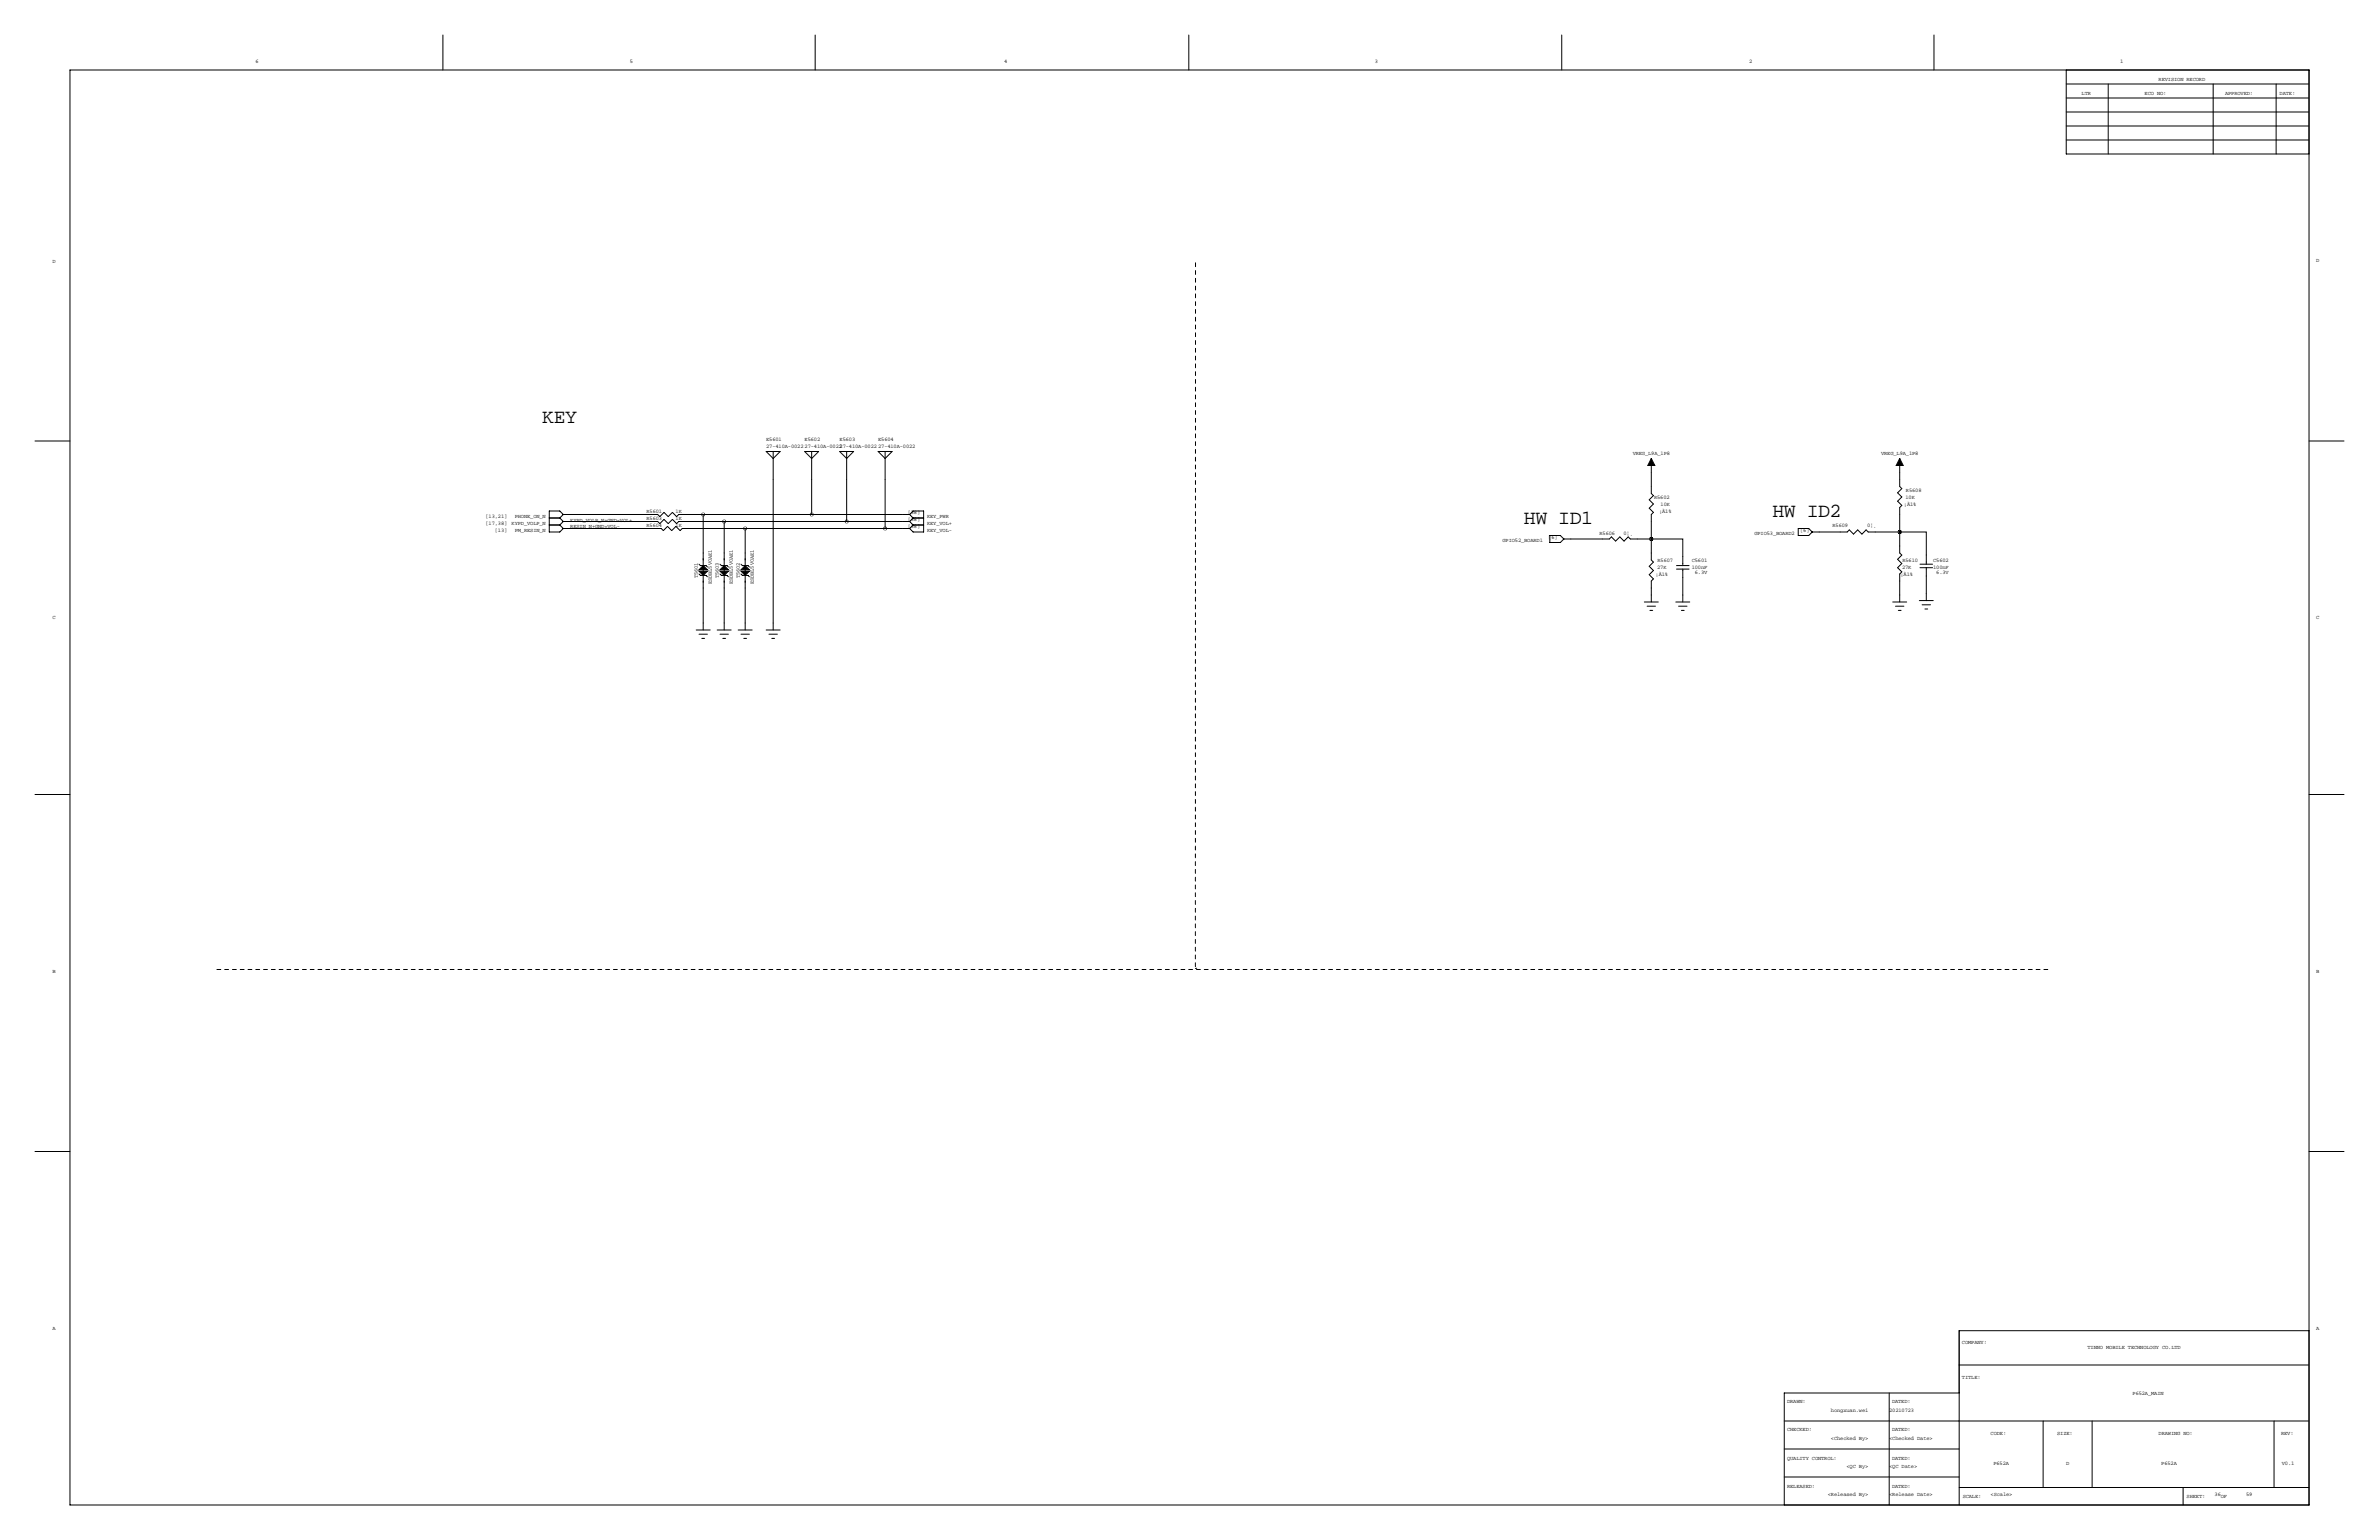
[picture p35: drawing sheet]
<svg xmlns="http://www.w3.org/2000/svg" width="864mm" height="559mm" viewBox="0 0 864 559" stroke-linecap="round" stroke-linejoin="round" font-family="sans-serif">
<defs><g id="words">
<g font-size="7.3">
<text x="196.8" y="153.7">KEY</text>
<text x="553.2" y="190">HW ID1</text>
<text x="643.4" y="187.5">HW ID2</text>
</g>
<g font-size="2">
<text x="92.7" y="22.9">6</text>
<text x="228.6" y="22.9">5</text>
<text x="364.5" y="22.9">4</text>
<text x="499.1" y="22.9">3</text>
<text x="635" y="22.9">2</text>
<text x="769.6" y="22.9">1</text>
<text x="783.6" y="29.2">REVISION RECORD</text>
<text x="755.6" y="34.3">LTR</text>
<text x="778.5" y="34.3">ECO NO:</text>
<text x="807.7" y="34.3">APPROVED:</text>
<text x="827.5" y="34.3">DATE:</text>
<text x="19.1" y="95.2">D</text>
<text x="840.7" y="95.2">D</text>
<text x="278.1" y="160">E5601</text>
<text x="292.1" y="160">E5602</text>
<text x="304.8" y="160">E5603</text>
<text x="318.8" y="160">E5604</text>
<text x="278.1" y="162.6">27-410A-0022</text>
<text x="292.1" y="162.6">27-410A-002227-410A-0022</text>
<text x="318.8" y="162.6">27-410A-0022</text>
<text x="592.7" y="165.1">VREG_L9A_1P8</text>
<text x="682.8" y="165.1">VREG_L9A_1P8</text>
<text x="691.9" y="178.4">R5608</text>
<text x="234.7" y="186">R5601</text>
<text x="245.3" y="186">1K</text>
<text x="600.4" y="180.9">R5602</text>
<text x="602.3" y="186">¡À1%</text>
<text x="602.8" y="183.4">10K</text>
<text x="691.2" y="183.4">¡À1%</text>
<text x="691.7" y="180.9">10K</text>
<text x="176.3" y="190.3">[17,38]</text>
<text x="176.3" y="187.8">[13,21]</text>
<text x="185.7" y="190.5">KYPD_VOLP_N</text>
<text x="186.8" y="188">PHONE_ON_N</text>
<text x="207" y="189.2">KYPD_VOLP_N+GND=VOL+</text>
<text x="207" y="191.8">RESIN_N+GND=VOL-</text>
<text x="234.7" y="191.1">R5604</text>
<text x="234.7" y="188.5">R5603</text>
<text x="245.3" y="191.1">1K</text>
<text x="245.3" y="188.5">1K</text>
<text x="329.5" y="186.5">[38]</text>
<text x="329.5" y="189.1">[38]</text>
<text x="329.5" y="191.6">[38]</text>
<text x="336.6" y="188">KEY_PWR</text>
<text x="336.6" y="190.5">KEY_VOL+</text>
<text x="665.2" y="191.1">R5609</text>
<text x="677.8" y="191.1">0¦¸</text>
<text x="179.6" y="192.9">[13]</text>
<text x="186.8" y="193">PM_RESIN_N</text>
<text x="336.6" y="193">KEY_VOL-</text>
<text x="545.4" y="196.8">GPIO52_BOARD1</text>
<text x="562" y="195.4">[6]</text>
<text x="580.6" y="194.1">R5606</text>
<text x="589.4" y="194.1">0¦¸</text>
<text x="636.9" y="194.3">GPIO53_BOARD2</text>
<text x="653.5" y="192.9">[6]</text>
<text x="601.7" y="203.8">R5607</text>
<text x="614.1" y="203.8">C5601</text>
<text x="690.6" y="203.8">R5610</text>
<text x="701.8" y="203.8">C5602</text>
<text x="253.3" y="209.8" transform="rotate(-90 253.3 209.8)">T5601</text>
<text x="260.9" y="209.8" transform="rotate(-90 260.9 209.8)">T5603</text>
<text x="268.5" y="209.8" transform="rotate(-90 268.5 209.8)">T5602</text>
<text x="601" y="208.8">¡À1%</text>
<text x="601.6" y="206.3">27K</text>
<text x="614.1" y="206.3">100nF</text>
<text x="615.3" y="208.1">6.3V</text>
<text x="689.9" y="208.8">¡À1%</text>
<text x="690.5" y="206.3">27K</text>
<text x="701.8" y="206.3">100nF</text>
<text x="702.9" y="208.1">6.3V</text>
<text x="258.4" y="211.9" transform="rotate(-90 258.4 211.9)">ESDBL5V0AE1</text>
<text x="266" y="211.9" transform="rotate(-90 266 211.9)">ESDBL5V0AE1</text>
<text x="273.6" y="211.9" transform="rotate(-90 273.6 211.9)">ESDBL5V0AE1</text>
<text x="19.1" y="224.8">C</text>
<text x="840.7" y="224.8">C</text>
<text x="19.1" y="353.1">B</text>
<text x="840.7" y="353.1">B</text>
<text x="19.1" y="482.6">A</text>
<text x="840.7" y="482.6">A</text>
<text x="712.2" y="487.7">COMPANY:</text>
<text x="757.8" y="489.5">TINNO MOBILE TECHNOLOGY CO.LTD</text>
<text x="712.2" y="500.4">TITLE:</text>
<text x="648.7" y="509.3">DRAWN:</text>
<text x="686.8" y="509.3">DATED:</text>
<text x="774.1" y="506">P652A_MAIN</text>
<text x="664.7" y="512.4">hongxuan.wei</text>
<text x="685.8" y="512.4">20210723</text>
<text x="648.7" y="519.4">CHECKED:</text>
<text x="686.8" y="519.4">DATED:</text>
<text x="722.6" y="520.7">CODE:</text>
<text x="746.8" y="520.7">SIZE:</text>
<text x="783.6" y="520.7">DRAWING NO:</text>
<text x="828" y="520.7">REV:</text>
<text x="664.7" y="522.5">&lt;Checked By&gt;</text>
<text x="685.8" y="522.5">&lt;Checked Date&gt;</text>
<text x="648.7" y="529.6">QUALITY CONTROL:</text>
<text x="670.3" y="532.7">&lt;QC By&gt;</text>
<text x="685.8" y="532.7">&lt;QC Date&gt;</text>
<text x="686.8" y="529.6">DATED:</text>
<text x="723.6" y="531.4">P652A</text>
<text x="750" y="531.4">D</text>
<text x="784.6" y="531.4">P652A</text>
<text x="828.3" y="531.4">V0.1</text>
<text x="648.7" y="539.8">RELEASED:</text>
<text x="686.8" y="539.8">DATED:</text>
<text x="663.5" y="542.8">&lt;Released By&gt;</text>
<text x="685.8" y="542.8">&lt;Release Date&gt;</text>
<text x="712.5" y="543.6">SCALE:</text>
<text x="722.6" y="542.8">&lt;Scale&gt;</text>
<text x="793.7" y="543.6">SHEET:</text>
<text x="803.9" y="542.8">36</text>
<text x="806.2" y="543.6">OF</text>
<text x="815.3" y="542.8">59</text>
</g>
</g></defs>
<g fill="none" stroke="#000" stroke-width=".36">
<path d="M160.8 12.7v12.7M295.9 12.7v12.7M431.5 12.7v12.7M566.9 12.7v12.7M702.1 12.7v12.7M25.4 25.4h812.8v520.7h-812.8zM750.1 35.6h88.1M750.1 30.5h88.1M750.1 25.4v30.5h88.1M765.3 30.5v25.4M803.4 30.5v25.4M826.3 30.5v25.4"/>
<path d="M750.1 50.8h88.1M750.1 45.7h88.1M750.1 40.6h88.1M12.7 160h12.7M278.1 163.8h5.1l-2.5 2.6zM280.7 163.8v64.8M292.1 163.8h5.1l-2.6 2.6zM294.6 163.8v22.9M304.8 163.8h5.1l-2.6 2.6zM307.3 163.8v25.4M318.8 163.8h5l-2.5 2.6zM321.3 163.8v28"/>
<path d="M599.4 166.4v12.7l.8 .7-1.5 1.6 1.5 1.5-1.5 1.5 1.5 1.5-.8 .8v16.5l.8 .8-1.5 1.5 1.5 1.5-1.5 1.5 1.5 1.6-.8 .7v7.6M689.6 166.4v10.1l.8 .8-1.6 1.5 1.6 1.5-1.6 1.6 1.6 1.5-.8 .7v16.6l.8 .7-1.6 1.5 1.6 1.6-1.6 1.5 1.6 1.5-.8 .8v10.1M838.2 160h12.7M199.4 190.5h3.8M199.4 188h3.8M203.2 190.5l1.3 1.3M203.2 188l1.3 1.2M204.5 191.8h35.5l.8 .7 1.5-1.5 1.5 1.5 1.6-1.5 1.5 1.5 .8-.7h82.5M204.5 189.2h34.3l.7 .8 1.5-1.5 1.6 1.5 1.5-1.5 1.5 1.5 .8-.8h83.8M204.5 186.7h34.3l.7 .8 1.5-1.6 1.6 1.6 1.5-1.6 1.5 1.6 .8-.8h83.8M204.5 186.7l-1.3-1.3h-3.8v7.6h3.8l1.3-1.2M204.5 189.2l-1.3 1.3"/>
<path d="M204.5 186.7l-1.3 1.3M255.3 186.7v41.9M262.9 189.2v39.4M270.5 191.8v36.8M330.2 186.7l1.3-1.3h3.8v7.6h-3.8l-1.3-1.2M330.2 189.2l1.3 1.3M330.2 186.7l1.3 1.3M331.5 190.5h3.8M331.5 188h3.8M331.5 188l-1.3 1.2M331.5 190.5l-1.3 1.3M562.6 194.3h3.8l1.3 1.3-1.3 1.3h-3.8z"/>
<path d="M599.4 195.6h11.5v9.6M599.4 195.6h.1M599.4 195.6h-7.6l-.7-.8-1.6 1.5-1.5-1.5-1.5 1.5-1.5-1.5-.8 .8h-16.5M652.8 191.8h3.8l1.3 1.2-1.3 1.3h-3.8zM657.9 193h12.7l.7-.7 1.5 1.5 1.6-1.5 1.5 1.5 1.5-1.5 .8 .7h11.4M689.6 193h9.7v11.7M689.6 193h.1M253.7 208.3l.6 .5h2l.5 .5M253.7 204.7l.6 .5h2l.5 .5M261.4 204.7l.5 .5h2l.5 .5M261.4 208.3l.5 .5h2l.5 .5M269 204.7l.5 .5h2l.5 .5"/>
<path d="M269 208.3l.5 .5h2l.5 .5M596.9 218.4h5.1M597.9 220h3.1M608.3 218.4h5.1M608.6 205.2h4.6M608.6 206.5h4.6M609.3 220h3.1M610.9 206.5v11.9M687.1 218.4h5M688.1 220h3M696.7 217.9h5.1M697 204.7h4.5"/>
<path d="M697 206h4.5M697.7 219.5h3.1M699.3 206v11.9M252.7 228.6h5.1M253.7 230.1h3.1M254.8 231.6h1M260.3 228.6h5.1M261.4 230.1h3M262.4 231.6h1M268 228.6h5M269 230.1h3M270 231.6h1"/>
<path d="M278.1 228.6h5.1M279.1 230.1h3.1M280.2 231.6h1M598.9 221.5h1M610.4 221.5h1M689.1 221.5h1M698.8 221h1M12.7 288.3h12.7M838.2 288.3h12.7M12.7 417.8h12.7M838.2 417.8h12.7M711.2 495.3h127"/>
<path d="M838.2 482.9h-127v63.2M647.7 515.6h190.5M685.8 505.5v40.6M711.2 505.5h-63.5v40.6M741.7 515.6v24.1M759.5 515.6v24.1M825.5 515.6v24.1M647.7 535.9h63.5M647.7 525.8h63.5M711.2 539.8h127M792.5 539.8v6.3"/>
</g>
<path d="M434 95.4l-.1 256M78.7 351.8h665.5M433.9 351.4l.5-.1" fill="none" stroke="#000" stroke-width=".36" stroke-dasharray="1.4 1.4"/>
<path d="M599.4 166.4l1.3 2.5h-2.5zM689.6 166.4l1.3 2.5h-2.6zM253.7 206.8l1.6-1.6 1.5 1.6zM253.7 207.3h3.1l-1.5 1.5zM261.4 206.8l1.5-1.6 1.5 1.6zM261.4 207.3h3l-1.5 1.5zM269 206.8l1.5-1.6 1.5 1.6zM269 207.3h3l-1.5 1.5z" fill="#000" stroke="#000" stroke-width=".36"/>
<path d="M262.8 189.2a.05 .05 0 0 0 .1 0 .05 .05 0 0 0-.1 0zM270.5 191.8a.05 .05 0 0 0 .1 0 .05 .05 0 0 0-.1 0zM255.2 186.7a.05 .05 0 0 0 .1 0 .05 .05 0 0 0-.1 0zM599.4 195.6a.05 .05 0 0 0 .1 0 .05 .05 0 0 0-.1 0zM599.4 195.6a.05 .05 0 0 0 .1 0 .05 .05 0 0 0-.1 0zM689.6 193a.05 .05 0 0 0 .1 0 .05 .05 0 0 0-.1 0zM689.6 193a.05 .05 0 0 0 .1 0 .05 .05 0 0 0-.1 0zM294.6 186.7a.05 .05 0 0 0 .1 0 .05 .05 0 0 0-.1 0zM321.3 191.8a.05 .05 0 0 0 .1 0 .05 .05 0 0 0-.1 0zM307.3 189.2a.05 .05 0 0 0 .1 0 .05 .05 0 0 0-.1 0z" fill="#000" stroke="#000" stroke-width="1.3"/>
<use href="#words"/>
</svg>
